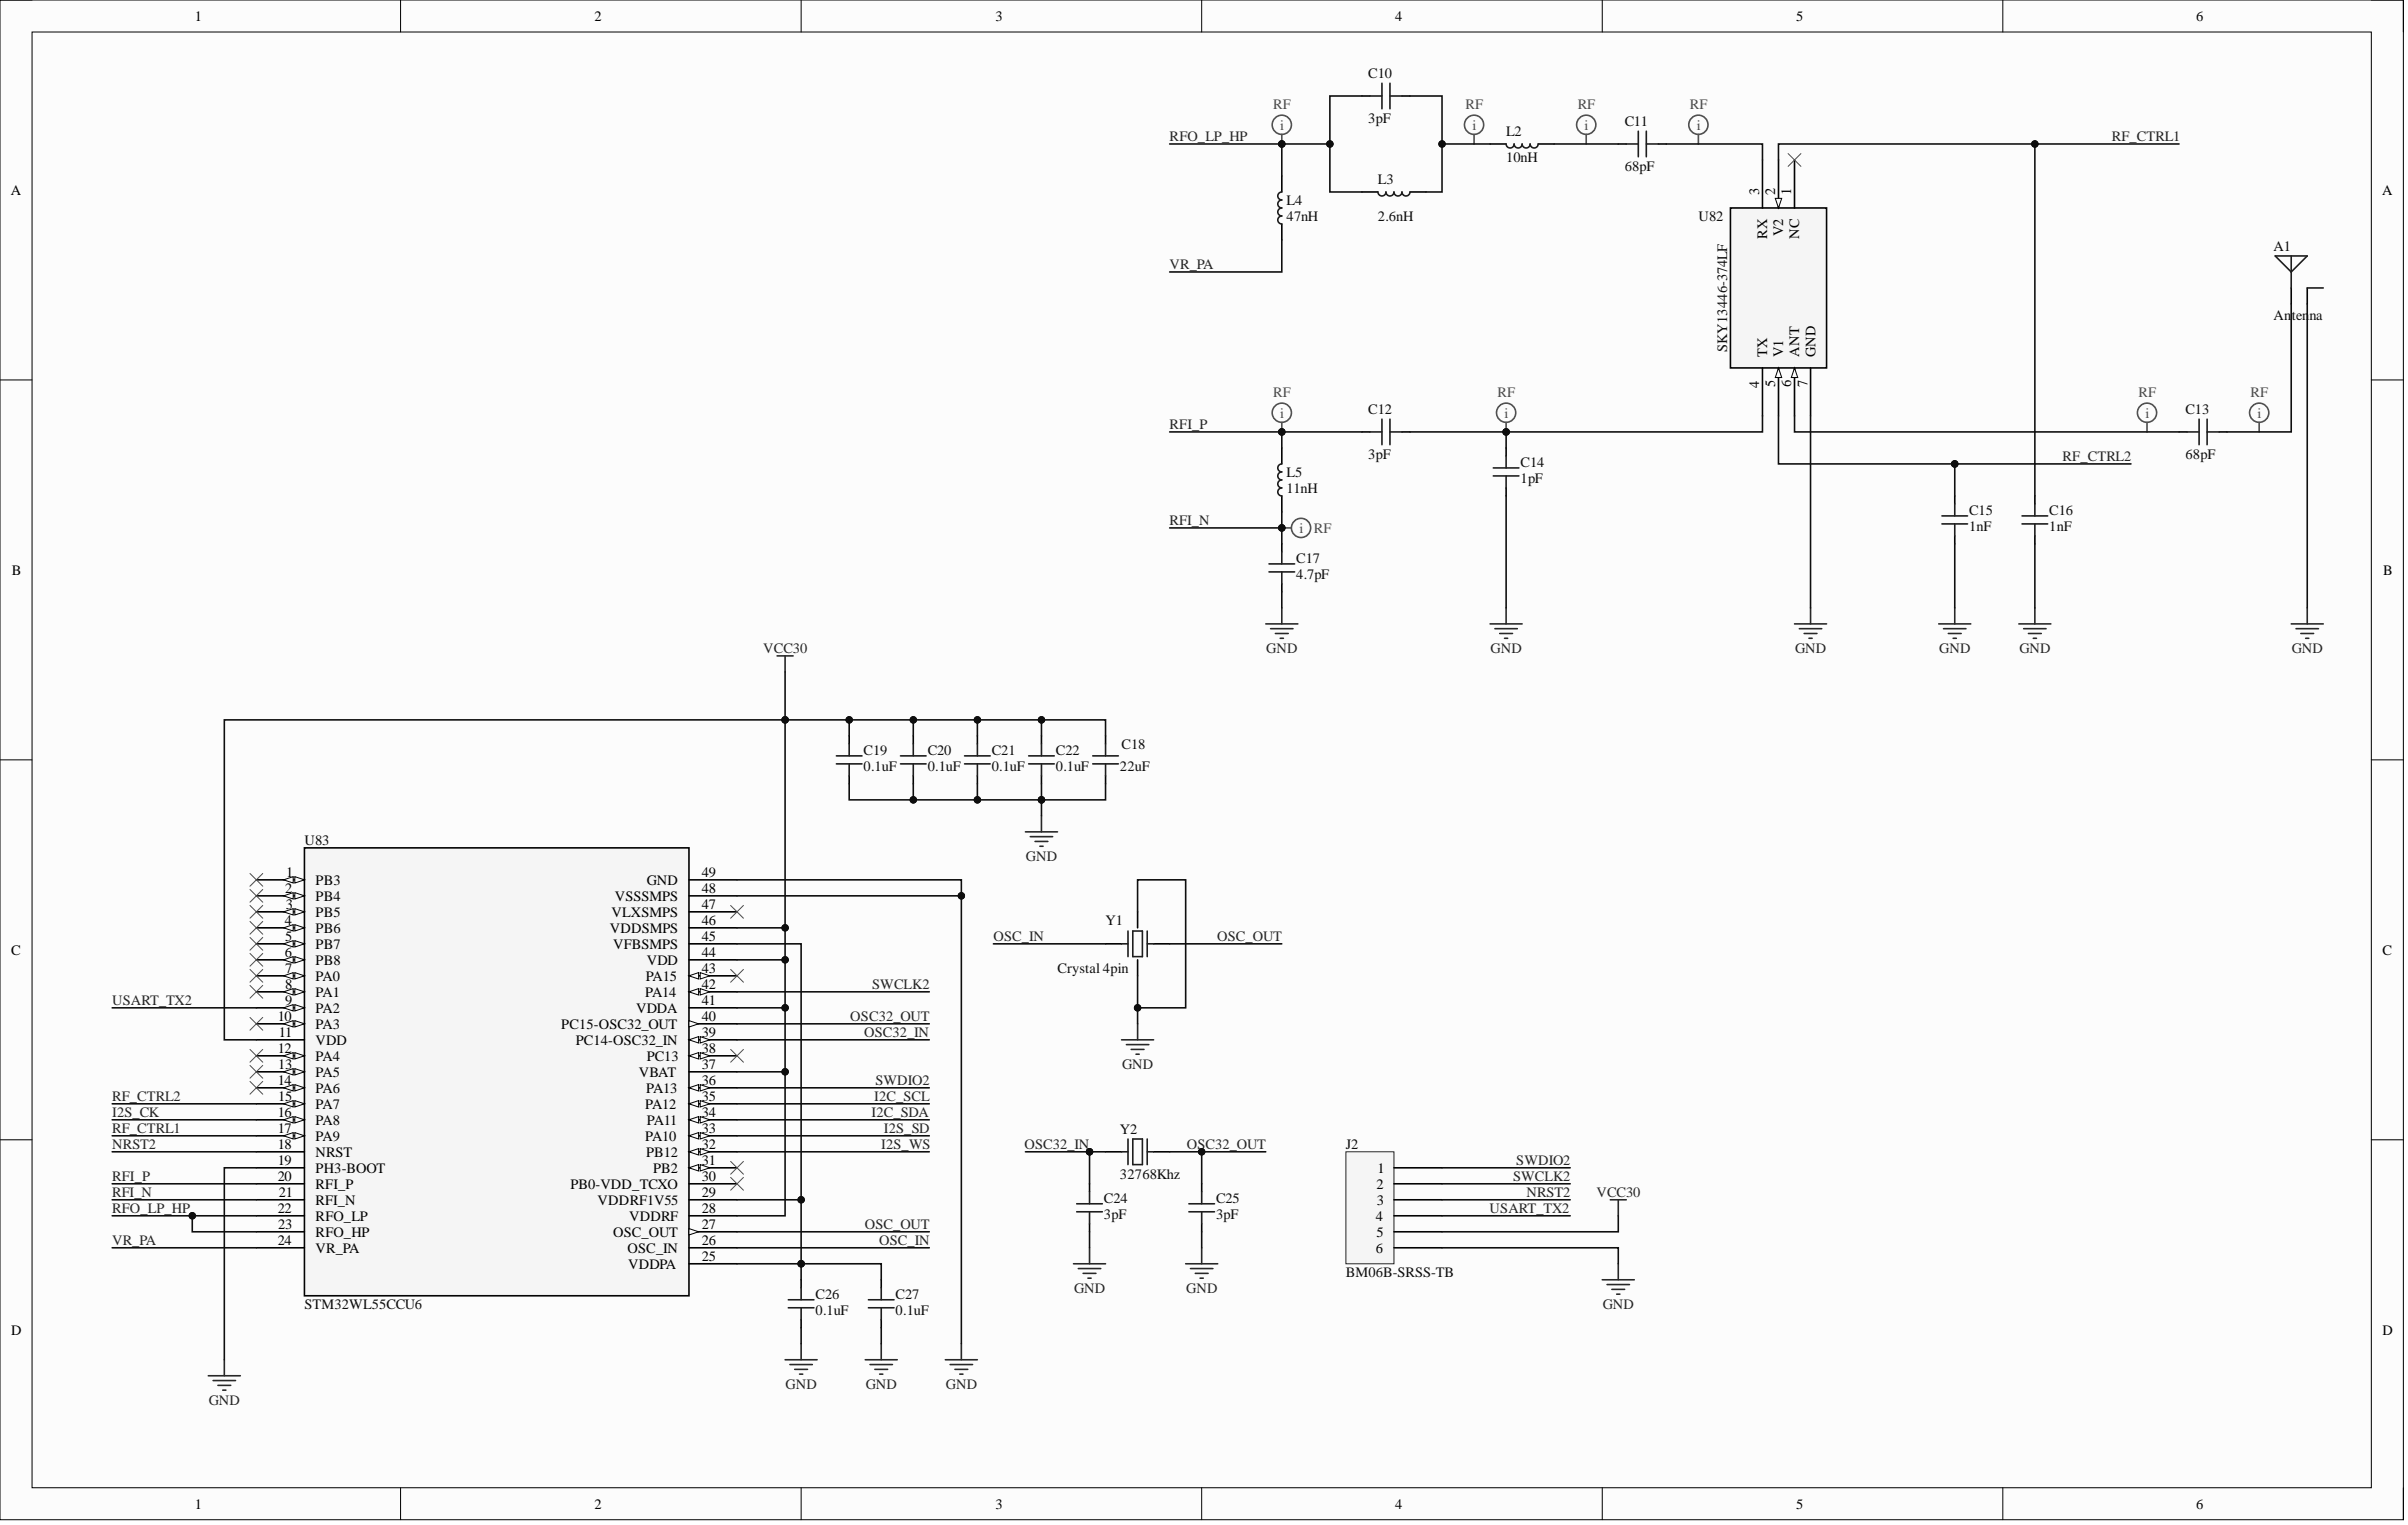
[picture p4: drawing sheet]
<svg xmlns="http://www.w3.org/2000/svg" width="381mm" height="241mm" viewBox="0 0 381 241" stroke-linecap="round" stroke-linejoin="round" font-family="sans-serif">
<defs><g id="words">
<text font-size="8.5" x="283.6" y="63.7">PIU8206</text>
<g font-size="2.3">
<text x="30.8" y="3.3">1</text>
<text x="94.1" y="3.3">2</text>
<text x="157.5" y="3.3">3</text>
<text x="220.7" y="3.3">4</text>
<text x="284.2" y="3.3">5</text>
<text x="347.5" y="3.3">6</text>
<text x="1.7" y="30.8">A</text>
<text x="278.4" y="30.9" transform="rotate(-90 278.4 30.9)">3</text>
<text x="280.9" y="30.9" transform="rotate(-90 280.9 30.9)">2</text>
<text x="283.4" y="30.9" transform="rotate(-90 283.4 30.9)">1</text>
<text x="376.9" y="30.8">A</text>
<text x="279.6" y="37.8" transform="rotate(-90 279.6 37.8)">RX</text>
<text x="282.2" y="37.4" transform="rotate(-90 282.2 37.4)">V2</text>
<text x="284.7" y="37.8" transform="rotate(-90 284.7 37.8)">NC</text>
<text x="279.6" y="56.4" transform="rotate(-90 279.6 56.4)">TX</text>
<text x="282.2" y="56.4" transform="rotate(-90 282.2 56.4)">V1</text>
<text x="284.7" y="56.4" transform="rotate(-90 284.7 56.4)">ANT</text>
<text x="287.2" y="56.4" transform="rotate(-90 287.2 56.4)">GND</text>
<text x="278.4" y="61.3" transform="rotate(-90 278.4 61.3)">4</text>
<text x="280.9" y="61.3" transform="rotate(-90 280.9 61.3)">5</text>
<text x="283.4" y="61.3" transform="rotate(-90 283.4 61.3)">6</text>
<text x="286" y="61.3" transform="rotate(-90 286 61.3)">7</text>
<text x="1.9" y="91">B</text>
<text x="377.1" y="91">B</text>
<text x="45.1" y="141.2">2</text>
<text x="45.2" y="143.8">3</text>
<text x="45.3" y="138.7">1</text>
<text x="49.9" y="140">PB3</text>
<text x="49.9" y="142.5">PB4</text>
<text x="97.3" y="142.5">VSSSMPS</text>
<text x="102.3" y="140">GND</text>
<text x="111" y="143.8">47</text>
<text x="111" y="141.2">48</text>
<text x="111" y="138.7">49</text>
<text x="45" y="146.3">4</text>
<text x="45.1" y="148.8">5</text>
<text x="49.9" y="145">PB5</text>
<text x="49.9" y="147.6">PB6</text>
<text x="96.5" y="147.6">VDDSMPS</text>
<text x="96.8" y="145">VLXSMPS</text>
<text x="111" y="148.8">45</text>
<text x="111" y="146.3">46</text>
<text x="1.8" y="151">C</text>
<text x="45" y="151.4">6</text>
<text x="45.1" y="153.9">7</text>
<text x="49.9" y="150.1">PB7</text>
<text x="49.9" y="152.6">PB8</text>
<text x="49.9" y="155.2">PA0</text>
<text x="97" y="150.1">VFBSMPS</text>
<text x="102.2" y="155.2">PA15</text>
<text x="102.3" y="152.6">VDD</text>
<text x="111" y="153.9">43</text>
<text x="111" y="151.4">44</text>
<text x="377" y="151">C</text>
<text x="43.9" y="161.5">10</text>
<text x="45.1" y="156.4">8</text>
<text x="45.1" y="159">9</text>
<text x="49.9" y="157.7">PA1</text>
<text x="49.9" y="160.2">PA2</text>
<text x="100.6" y="160.2">VDDA</text>
<text x="102.1" y="157.7">PA14</text>
<text x="111" y="161.5">40</text>
<text x="111" y="159">41</text>
<text x="111" y="156.4">42</text>
<text x="43.9" y="166.6">12</text>
<text x="44.1" y="164">11</text>
<text x="49.9" y="162.8">PA3</text>
<text x="49.9" y="165.3">VDD</text>
<text x="49.9" y="167.8">PA4</text>
<text x="88.8" y="162.8">PC15-OSC32_OUT</text>
<text x="91.1" y="165.3">PC14-OSC32_IN</text>
<text x="102.3" y="167.8">PC13</text>
<text x="111" y="166.6">38</text>
<text x="111" y="164">39</text>
<text x="43.9" y="171.6">14</text>
<text x="44" y="169.1">13</text>
<text x="49.9" y="170.4">PA5</text>
<text x="49.9" y="172.9">PA6</text>
<text x="101.1" y="170.4">VBAT</text>
<text x="102.3" y="172.9">PA13</text>
<text x="111" y="171.6">36</text>
<text x="111" y="169.1">37</text>
<text x="43.9" y="176.7">16</text>
<text x="43.9" y="179.2">17</text>
<text x="44" y="174.1">15</text>
<text x="49.9" y="175.4">PA7</text>
<text x="49.9" y="177.9">PA8</text>
<text x="102.1" y="175.4">PA12</text>
<text x="102.3" y="177.9">PA11</text>
<text x="111" y="179.2">33</text>
<text x="111" y="176.7">34</text>
<text x="111" y="174.1">35</text>
<text x="43.9" y="181.7">18</text>
<text x="43.9" y="184.3">19</text>
<text x="49.9" y="180.5">PA9</text>
<text x="49.9" y="183">NRST</text>
<text x="49.9" y="185.5">PH3-BOOT</text>
<text x="102.1" y="180.5">PA10</text>
<text x="102.3" y="183">PB12</text>
<text x="103.3" y="185.5">PB2</text>
<text x="111" y="184.3">31</text>
<text x="111" y="181.7">32</text>
<text x="217.9" y="185.5">1</text>
<text x="43.9" y="186.8">20</text>
<text x="43.9" y="191.9">22</text>
<text x="44.1" y="189.3">21</text>
<text x="49.9" y="188.1">RFI_P</text>
<text x="49.9" y="190.6">RFI_N</text>
<text x="90.3" y="188.1">PB0-VDD_TCXO</text>
<text x="94.6" y="190.6">VDDRF1V55</text>
<text x="111" y="191.9">28</text>
<text x="111" y="189.3">29</text>
<text x="111" y="186.8">30</text>
<text x="217.8" y="188.1">2</text>
<text x="217.9" y="190.6">3</text>
<text x="43.9" y="196.9">24</text>
<text x="44" y="194.4">23</text>
<text x="49.9" y="193.1">RFO_LP</text>
<text x="49.9" y="195.7">RFO_HP</text>
<text x="97" y="195.7">OSC_OUT</text>
<text x="99.5" y="193.1">VDDRF</text>
<text x="111" y="196.9">26</text>
<text x="111" y="194.4">27</text>
<text x="217.7" y="193.1">4</text>
<text x="217.8" y="195.7">5</text>
<text x="49.9" y="198.2">VR_PA</text>
<text x="99.3" y="198.2">OSC_IN</text>
<text x="99.4" y="200.7">VDDPA</text>
<text x="111" y="199.5">25</text>
<text x="217.7" y="198.2">6</text>
<text x="1.8" y="211.2">D</text>
<text x="377" y="211.2">D</text>
<text x="30.8" y="238.7">1</text>
<text x="94.1" y="238.7">2</text>
<text x="157.5" y="238.7">3</text>
<text x="220.7" y="238.7">4</text>
<text x="284.2" y="238.7">5</text>
<text x="347.5" y="238.7">6</text>
</g>
<g font-size="2.3" fill="#4c4c4c">
<text x="201.5" y="17.2">RF</text>
<text x="231.9" y="17.2">RF</text>
<text x="249.6" y="17.2">RF</text>
<text x="267.4" y="17.2">RF</text>
<text x="202.6" y="20.5">i</text>
<text x="233" y="20.5">i</text>
<text x="250.7" y="20.5">i</text>
<text x="268.5" y="20.5">i</text>
<text x="201.5" y="62.8">RF</text>
<text x="236.9" y="62.8">RF</text>
<text x="338.4" y="62.8">RF</text>
<text x="356.1" y="62.8">RF</text>
<text x="202.6" y="66.1">i</text>
<text x="238" y="66.1">i</text>
<text x="339.5" y="66.1">i</text>
<text x="357.2" y="66.1">i</text>
<text x="205.6" y="84.3">i</text>
<text x="207.9" y="84.3">RF</text>
</g>
<g font-size="2.3" fill="#0e0e0e">
<text x="216.5" y="12.4">C10</text>
<text x="216.5" y="19.5">3pF</text>
<text x="238.3" y="21.5">L2</text>
<text x="257.1" y="20">C11</text>
<text x="218" y="29.1">L3</text>
<text x="238.3" y="25.6">10nH</text>
<text x="257.1" y="27.1">68pF</text>
<text x="203.6" y="32.4">L4</text>
<text x="203.6" y="34.9">47nH</text>
<text x="218" y="34.9">2.6nH</text>
<text x="268.7" y="34.9">U82</text>
<text x="359.7" y="39.7">A1</text>
<text x="359.7" y="50.6">An</text>
<text x="362.6" y="50.6">ten</text>
<text x="365.4" y="50.6">na</text>
<text x="273.3" y="55.7" transform="rotate(-90 273.3 55.7)">SKY13446-374LF</text>
<text x="216.5" y="65.6">C12</text>
<text x="345.8" y="65.6">C13</text>
<text x="203.6" y="75.4">L5</text>
<text x="203.6" y="78">11nH</text>
<text x="216.5" y="72.6">3pF</text>
<text x="240.6" y="73.9">C14</text>
<text x="240.6" y="76.4">1pF</text>
<text x="345.8" y="72.6">68pF</text>
<text x="311.6" y="81.5">C15</text>
<text x="324.2" y="81.5">C16</text>
<text x="205.1" y="89.1">C17</text>
<text x="311.6" y="84">1nF</text>
<text x="324.2" y="84">1nF</text>
<text x="205.1" y="91.6">4.7pF</text>
<text x="136.6" y="119.5">C19</text>
<text x="146.8" y="119.5">C20</text>
<text x="156.9" y="119.5">C21</text>
<text x="167.1" y="119.5">C22</text>
<text x="177.5" y="118.5">C18</text>
<text x="136.6" y="122">0.1uF</text>
<text x="146.8" y="122">0.1uF</text>
<text x="156.9" y="122">0.1uF</text>
<text x="167.1" y="122">0.1uF</text>
<text x="177.2" y="122">22uF</text>
<text x="48.2" y="133.6">U83</text>
<text x="174.9" y="146.3">Y1</text>
<text x="167.3" y="153.9">Crystal 4pin</text>
<text x="177.2" y="179.5">Y2</text>
<text x="213" y="181.7">J2</text>
<text x="174.7" y="190.3">C24</text>
<text x="177.2" y="186.6">32768Khz</text>
<text x="192.4" y="190.3">C25</text>
<text x="174.7" y="192.9">3pF</text>
<text x="192.4" y="192.9">3pF</text>
<text x="213" y="202">BM06B-SRSS-TB</text>
<text x="48.2" y="207.1">STM32WL55CCU6</text>
<text x="129" y="205.5">C26</text>
<text x="129" y="208.1">0.1uF</text>
<text x="141.7" y="205.5">C27</text>
<text x="141.7" y="208.1">0.1uF</text>
</g>
<g font-size="2.3" fill="#262626">
<text x="185.1" y="22.3">RFO_LP_HP</text>
<text x="334.1" y="22.3">RF_CTRL1</text>
<text x="185.1" y="42.5">VR_PA</text>
<text x="185.1" y="67.8">RFI_P</text>
<text x="326.4" y="72.9">RF_CTRL2</text>
<text x="185.1" y="83">RFI_N</text>
<text x="120.8" y="103.3">VCC30</text>
<text x="200.4" y="103.3">GND</text>
<text x="235.9" y="103.3">GND</text>
<text x="284" y="103.3">GND</text>
<text x="306.8" y="103.3">GND</text>
<text x="319.5" y="103.3">GND</text>
<text x="362.6" y="103.3">GND</text>
<text x="162.3" y="136.2">GND</text>
<text x="157.2" y="148.8">OSC_IN</text>
<text x="192.6" y="148.8">OSC_OUT</text>
<text x="17.7" y="159">USART_TX2</text>
<text x="134.5" y="161.5">OSC32_OUT</text>
<text x="138" y="156.4">SWCLK2</text>
<text x="136.7" y="164">OSC32_IN</text>
<text x="138.5" y="171.6">SWDIO2</text>
<text x="177.5" y="169.1">GND</text>
<text x="17.7" y="179.2">RF_CTRL1</text>
<text x="17.7" y="174.1">RF_CTRL2</text>
<text x="17.7" y="176.7">I2S_CK</text>
<text x="137.9" y="176.7">I2C_SDA</text>
<text x="138.3" y="174.1">I2C_SCL</text>
<text x="139.9" y="179.2">I2S_SD</text>
<text x="17.7" y="181.7">NRST2</text>
<text x="139.4" y="181.7">I2S_WS</text>
<text x="162.1" y="181.7">OSC32_IN</text>
<text x="187.8" y="181.7">OSC32_OUT</text>
<text x="239.9" y="184.3">SWDIO2</text>
<text x="17.7" y="191.9">RFO_LP_HP</text>
<text x="17.7" y="186.8">RFI_P</text>
<text x="17.7" y="189.3">RFI_N</text>
<text x="235.7" y="191.9">USART_TX2</text>
<text x="239.4" y="186.8">SWCLK2</text>
<text x="241.5" y="189.3">NRST2</text>
<text x="252.6" y="189.3">VCC30</text>
<text x="17.7" y="196.9">VR_PA</text>
<text x="136.8" y="194.4">OSC_OUT</text>
<text x="139.1" y="196.9">OSC_IN</text>
<text x="169.9" y="204.5">GND</text>
<text x="187.7" y="204.5">GND</text>
<text x="253.6" y="207.1">GND</text>
<text x="124.3" y="219.7">GND</text>
<text x="137" y="219.7">GND</text>
<text x="149.7" y="219.7">GND</text>
<text x="33" y="222.2">GND</text>
</g>
</g></defs>
<path d="M0 0h380.3v240.5h-380.3z" fill-rule="evenodd" fill="#fcfcfc"/>
<path d="M0 0h380.3v240.5h-380.3z" fill="none" stroke="#000" stroke-width=".16"/>
<path d="M5.1 5.1h370.1v230.3h-370.1z" fill-rule="evenodd" fill="#fcfcfc"/>
<g fill="none" stroke="#000" stroke-width=".16">
<path d="M0 0h5.1M5.1 5.1h370.1v230.3h-370.1zM63.4 0v5.1M126.8 0v5.1M190.1 0v5.1M253.5 0v5.1M316.9 0v5.1M375.2 0h5.1v5.1M0 60.1h5.1M375.2 60.1h5.1M0 120.2h5.1M375.2 120.2h5.1"/>
<path d="M0 180.3h5.1M375.2 180.3h5.1M63.4 235.4v5.1M126.8 235.4v5.1M190.1 235.4v5.1M253.5 235.4v5.1M316.9 235.4v5.1M380.3 235.4v5.1"/>
</g>
<path d="M48.2 134.2h60.8v70.8h-60.8z" fill-rule="evenodd" fill="#f5f5f5"/>
<path d="M40.6 139.2h7.6M48.2 134.2h60.8v70.8h-60.8z" fill="none" stroke="#000" stroke-width=".25"/>
<path d="M46.6 138.7l1.6 .5-1.6 .5z" fill="#fbfbfb"/>
<path d="M46.6 138.7l1.6 .5-1.6 .5z" fill="none" stroke="#000" stroke-width=".16"/>
<path d="M44.9 139.2l1.5-.5v1z" fill="#fbfbfb"/>
<path d="M44.9 139.2l1.5-.5v1z" fill="none" stroke="#000" stroke-width=".16"/>
<path d="M40.6 141.7h7.6" fill="none" stroke="#000" stroke-width=".25"/>
<path d="M46.6 141.2l1.6 .5-1.6 .6z" fill="#fbfbfb"/>
<path d="M46.6 141.2l1.6 .5-1.6 .6z" fill="none" stroke="#000" stroke-width=".16"/>
<path d="M44.9 141.7l1.5-.5v1.1z" fill="#fbfbfb"/>
<path d="M44.9 141.7l1.5-.5v1.1z" fill="none" stroke="#000" stroke-width=".16"/>
<path d="M40.6 144.3h7.6" fill="none" stroke="#000" stroke-width=".25"/>
<path d="M46.6 143.8l1.6 .5-1.6 .5z" fill="#fbfbfb"/>
<path d="M46.6 143.8l1.6 .5-1.6 .5z" fill="none" stroke="#000" stroke-width=".16"/>
<path d="M44.9 144.3l1.5-.5v1z" fill="#fbfbfb"/>
<path d="M44.9 144.3l1.5-.5v1z" fill="none" stroke="#000" stroke-width=".16"/>
<path d="M40.6 146.8h7.6" fill="none" stroke="#000" stroke-width=".25"/>
<path d="M46.6 146.3l1.6 .5-1.6 .5z" fill="#fbfbfb"/>
<path d="M46.6 146.3l1.6 .5-1.6 .5z" fill="none" stroke="#000" stroke-width=".16"/>
<path d="M44.9 146.8l1.5-.5v1z" fill="#fbfbfb"/>
<path d="M44.9 146.8l1.5-.5v1z" fill="none" stroke="#000" stroke-width=".16"/>
<path d="M40.6 149.3h7.6" fill="none" stroke="#000" stroke-width=".25"/>
<path d="M46.6 148.8l1.6 .5-1.6 .5z" fill="#fbfbfb"/>
<path d="M46.6 148.8l1.6 .5-1.6 .5z" fill="none" stroke="#000" stroke-width=".16"/>
<path d="M44.9 149.3l1.5-.5v1z" fill="#fbfbfb"/>
<path d="M44.9 149.3l1.5-.5v1z" fill="none" stroke="#000" stroke-width=".16"/>
<path d="M40.6 151.9h7.6" fill="none" stroke="#000" stroke-width=".25"/>
<path d="M46.6 151.4l1.6 .5-1.6 .5z" fill="#fbfbfb"/>
<path d="M46.6 151.4l1.6 .5-1.6 .5z" fill="none" stroke="#000" stroke-width=".16"/>
<path d="M44.9 151.9l1.5-.5v1z" fill="#fbfbfb"/>
<path d="M44.9 151.9l1.5-.5v1z" fill="none" stroke="#000" stroke-width=".16"/>
<path d="M40.6 154.4h7.6" fill="none" stroke="#000" stroke-width=".25"/>
<path d="M46.6 153.9l1.6 .5-1.6 .5z" fill="#fbfbfb"/>
<path d="M46.6 153.9l1.6 .5-1.6 .5z" fill="none" stroke="#000" stroke-width=".16"/>
<path d="M44.9 154.4l1.5-.5v1z" fill="#fbfbfb"/>
<path d="M44.9 154.4l1.5-.5v1z" fill="none" stroke="#000" stroke-width=".16"/>
<path d="M40.6 156.9h7.6" fill="none" stroke="#000" stroke-width=".25"/>
<path d="M46.6 156.4l1.6 .5-1.6 .5z" fill="#fbfbfb"/>
<path d="M46.6 156.4l1.6 .5-1.6 .5z" fill="none" stroke="#000" stroke-width=".16"/>
<path d="M44.9 156.9l1.5-.5v1z" fill="#fbfbfb"/>
<path d="M44.9 156.9l1.5-.5v1z" fill="none" stroke="#000" stroke-width=".16"/>
<path d="M40.6 159.5h7.6" fill="none" stroke="#000" stroke-width=".25"/>
<path d="M46.6 159l1.6 .5-1.6 .5z" fill="#fbfbfb"/>
<path d="M46.6 159l1.6 .5-1.6 .5z" fill="none" stroke="#000" stroke-width=".16"/>
<path d="M44.9 159.5l1.5-.5v1z" fill="#fbfbfb"/>
<path d="M44.9 159.5l1.5-.5v1z" fill="none" stroke="#000" stroke-width=".16"/>
<path d="M40.6 162h7.6" fill="none" stroke="#000" stroke-width=".25"/>
<path d="M46.6 161.5l1.6 .5-1.6 .5z" fill="#fbfbfb"/>
<path d="M46.6 161.5l1.6 .5-1.6 .5z" fill="none" stroke="#000" stroke-width=".16"/>
<path d="M44.9 162l1.5-.5v1z" fill="#fbfbfb"/>
<path d="M44.9 162l1.5-.5v1z" fill="none" stroke="#000" stroke-width=".16"/>
<path d="M40.6 164.5h7.6M40.6 167.1h7.6" fill="none" stroke="#000" stroke-width=".25"/>
<path d="M46.6 166.6l1.6 .5-1.6 .5z" fill="#fbfbfb"/>
<path d="M46.6 166.6l1.6 .5-1.6 .5z" fill="none" stroke="#000" stroke-width=".16"/>
<path d="M44.9 167.1l1.5-.5v1z" fill="#fbfbfb"/>
<path d="M44.9 167.1l1.5-.5v1z" fill="none" stroke="#000" stroke-width=".16"/>
<path d="M40.6 169.6h7.6" fill="none" stroke="#000" stroke-width=".25"/>
<path d="M46.6 169.1l1.6 .5-1.6 .5z" fill="#fbfbfb"/>
<path d="M46.6 169.1l1.6 .5-1.6 .5z" fill="none" stroke="#000" stroke-width=".16"/>
<path d="M44.9 169.6l1.5-.5v1z" fill="#fbfbfb"/>
<path d="M44.9 169.6l1.5-.5v1z" fill="none" stroke="#000" stroke-width=".16"/>
<path d="M40.6 172.1h7.6" fill="none" stroke="#000" stroke-width=".25"/>
<path d="M46.6 171.6l1.6 .5-1.6 .5z" fill="#fbfbfb"/>
<path d="M46.6 171.6l1.6 .5-1.6 .5z" fill="none" stroke="#000" stroke-width=".16"/>
<path d="M44.9 172.1l1.5-.5v1z" fill="#fbfbfb"/>
<path d="M44.9 172.1l1.5-.5v1z" fill="none" stroke="#000" stroke-width=".16"/>
<path d="M40.6 174.7h7.6" fill="none" stroke="#000" stroke-width=".25"/>
<path d="M46.6 174.1l1.6 .6-1.6 .5z" fill="#fbfbfb"/>
<path d="M46.6 174.1l1.6 .6-1.6 .5z" fill="none" stroke="#000" stroke-width=".16"/>
<path d="M44.9 174.7l1.5-.6v1.1z" fill="#fbfbfb"/>
<path d="M44.9 174.7l1.5-.6v1.1z" fill="none" stroke="#000" stroke-width=".16"/>
<path d="M40.6 177.2h7.6" fill="none" stroke="#000" stroke-width=".25"/>
<path d="M46.6 176.7l1.6 .5-1.6 .5z" fill="#fbfbfb"/>
<path d="M46.6 176.7l1.6 .5-1.6 .5z" fill="none" stroke="#000" stroke-width=".16"/>
<path d="M44.9 177.2l1.5-.5v1z" fill="#fbfbfb"/>
<path d="M44.9 177.2l1.5-.5v1z" fill="none" stroke="#000" stroke-width=".16"/>
<path d="M40.6 179.7h7.6" fill="none" stroke="#000" stroke-width=".25"/>
<path d="M46.6 179.2l1.6 .5-1.6 .5z" fill="#fbfbfb"/>
<path d="M46.6 179.2l1.6 .5-1.6 .5z" fill="none" stroke="#000" stroke-width=".16"/>
<path d="M44.9 179.7l1.5-.5v1z" fill="#fbfbfb"/>
<path d="M44.9 179.7l1.5-.5v1z" fill="none" stroke="#000" stroke-width=".16"/>
<path d="M40.6 182.2h7.6M40.6 187.3h7.6M40.6 189.8h7.6M40.6 192.4h7.6M40.6 194.9h7.6M109 194.9h7.6M109 200h7.6M109 197.4h7.6" fill="none" stroke="#000" stroke-width=".25"/>
<path d="M109 194.4l1.5 .5-1.5 .5z" fill="#fbfbfb"/>
<path d="M109 194.4l1.5 .5-1.5 .5z" fill="none" stroke="#000" stroke-width=".16"/>
<path d="M109 192.4h7.6M109 189.8h7.6M109 187.3h7.6M109 184.8h7.6" fill="none" stroke="#000" stroke-width=".25"/>
<path d="M109 184.8l1.5-.5v1z" fill="#fbfbfb"/>
<path d="M109 184.8l1.5-.5v1z" fill="none" stroke="#000" stroke-width=".16"/>
<path d="M110.8 184.3l1.5 .5-1.5 .5z" fill="#fbfbfb"/>
<path d="M110.8 184.3l1.5 .5-1.5 .5z" fill="none" stroke="#000" stroke-width=".16"/>
<path d="M109 182.2h7.6" fill="none" stroke="#000" stroke-width=".25"/>
<path d="M109 182.2l1.5-.5v1.1z" fill="#fbfbfb"/>
<path d="M109 182.2l1.5-.5v1.1z" fill="none" stroke="#000" stroke-width=".16"/>
<path d="M110.8 181.7l1.5 .5-1.5 .6z" fill="#fbfbfb"/>
<path d="M110.8 181.7l1.5 .5-1.5 .6z" fill="none" stroke="#000" stroke-width=".16"/>
<path d="M109 179.7h7.6" fill="none" stroke="#000" stroke-width=".25"/>
<path d="M109 179.7l1.5-.5v1z" fill="#fbfbfb"/>
<path d="M109 179.7l1.5-.5v1z" fill="none" stroke="#000" stroke-width=".16"/>
<path d="M110.8 179.2l1.5 .5-1.5 .5z" fill="#fbfbfb"/>
<path d="M110.8 179.2l1.5 .5-1.5 .5z" fill="none" stroke="#000" stroke-width=".16"/>
<path d="M109 177.2h7.6" fill="none" stroke="#000" stroke-width=".25"/>
<path d="M109 177.2l1.5-.5v1z" fill="#fbfbfb"/>
<path d="M109 177.2l1.5-.5v1z" fill="none" stroke="#000" stroke-width=".16"/>
<path d="M110.8 176.7l1.5 .5-1.5 .5z" fill="#fbfbfb"/>
<path d="M110.8 176.7l1.5 .5-1.5 .5z" fill="none" stroke="#000" stroke-width=".16"/>
<path d="M109 174.7h7.6" fill="none" stroke="#000" stroke-width=".25"/>
<path d="M109 174.7l1.5-.6v1.1z" fill="#fbfbfb"/>
<path d="M109 174.7l1.5-.6v1.1z" fill="none" stroke="#000" stroke-width=".16"/>
<path d="M110.8 174.1l1.5 .6-1.5 .5z" fill="#fbfbfb"/>
<path d="M110.8 174.1l1.5 .6-1.5 .5z" fill="none" stroke="#000" stroke-width=".16"/>
<path d="M109 172.1h7.6" fill="none" stroke="#000" stroke-width=".25"/>
<path d="M109 172.1l1.5-.5v1z" fill="#fbfbfb"/>
<path d="M109 172.1l1.5-.5v1z" fill="none" stroke="#000" stroke-width=".16"/>
<path d="M110.8 171.6l1.5 .5-1.5 .5z" fill="#fbfbfb"/>
<path d="M110.8 171.6l1.5 .5-1.5 .5z" fill="none" stroke="#000" stroke-width=".16"/>
<path d="M109 169.6h7.6M109 167.1h7.6" fill="none" stroke="#000" stroke-width=".25"/>
<path d="M109 167.1l1.5-.5v1z" fill="#fbfbfb"/>
<path d="M109 167.1l1.5-.5v1z" fill="none" stroke="#000" stroke-width=".16"/>
<path d="M110.8 166.6l1.5 .5-1.5 .5z" fill="#fbfbfb"/>
<path d="M110.8 166.6l1.5 .5-1.5 .5z" fill="none" stroke="#000" stroke-width=".16"/>
<path d="M109 164.5h7.6" fill="none" stroke="#000" stroke-width=".25"/>
<path d="M109 164.5l1.5-.5v1z" fill="#fbfbfb"/>
<path d="M109 164.5l1.5-.5v1z" fill="none" stroke="#000" stroke-width=".16"/>
<path d="M110.8 164l1.5 .5-1.5 .5z" fill="#fbfbfb"/>
<path d="M110.8 164l1.5 .5-1.5 .5z" fill="none" stroke="#000" stroke-width=".16"/>
<path d="M109 162h7.6" fill="none" stroke="#000" stroke-width=".25"/>
<path d="M109 161.5l1.5 .5-1.5 .5z" fill="#fbfbfb"/>
<path d="M109 161.5l1.5 .5-1.5 .5z" fill="none" stroke="#000" stroke-width=".16"/>
<path d="M109 159.5h7.6M109 156.9h7.6" fill="none" stroke="#000" stroke-width=".25"/>
<path d="M109 156.9l1.5-.5v1z" fill="#fbfbfb"/>
<path d="M109 156.9l1.5-.5v1z" fill="none" stroke="#000" stroke-width=".16"/>
<path d="M110.8 156.4l1.5 .5-1.5 .5z" fill="#fbfbfb"/>
<path d="M110.8 156.4l1.5 .5-1.5 .5z" fill="none" stroke="#000" stroke-width=".16"/>
<path d="M109 154.4h7.6" fill="none" stroke="#000" stroke-width=".25"/>
<path d="M109 154.4l1.5-.5v1z" fill="#fbfbfb"/>
<path d="M109 154.4l1.5-.5v1z" fill="none" stroke="#000" stroke-width=".16"/>
<path d="M110.8 153.9l1.5 .5-1.5 .5z" fill="#fbfbfb"/>
<path d="M110.8 153.9l1.5 .5-1.5 .5z" fill="none" stroke="#000" stroke-width=".16"/>
<g fill="none" stroke="#000" stroke-width=".25">
<path d="M134.4 116.4v1.3M144.5 116.4v1.3M154.6 116.4v1.3M164.8 116.4v1.3M174.9 116.4v1.3M109 139.2h7.6M134.4 122.8v1.2M144.5 122.8v1.2M154.6 122.8v1.2M164.8 122.8v1.2M174.9 122.8v1.2M109 151.9h7.6"/>
<path d="M109 149.3h7.6M109 146.8h7.6M109 144.3h7.6M109 141.7h7.6M174.9 149.3h2.6M180 144.3v2.5M180 151.9v2.5M182.5 149.3h2.6M40.6 184.8h7.6M40.6 197.4h7.6M174.9 182.2h2.6M182.5 182.2h2.6"/>
<path d="M126.8 202.5v1.3M126.8 208.8v1.3M139.4 202.5v1.3M139.4 208.8v1.3"/>
</g>
<g fill="none" stroke="#262626" stroke-width=".25">
<path d="M123 103.8h2.5M124.2 103.8v2.5M162.2 131.6h5.1M163 132.4h3.6M163.8 133.1h2M164.5 133.9h.5M164.8 129.1v2.5M177.5 164.5h5M178.2 165.3h3.6M179 166h2M179.7 166.8h.5M180 162v2.5"/>
<path d="M33 217.7h5M33.7 218.4h3.6M34.5 219.2h2M35.2 220h.5M35.5 215.2v2.5M124.2 215.2h5.1M125 215.9h3.5M125.7 216.7h2.1M126.5 217.4h.5M126.8 212.6v2.6M136.9 215.2h5.1M137.7 215.9h3.5"/>
<path d="M138.4 216.7h2M139.2 217.4h.5M139.4 212.6v2.6M149.6 215.2h5M150.3 215.9h3.6M151.1 216.7h2M151.9 217.4h.5M152.1 212.6v2.6"/>
</g>
<g fill="none" stroke="#4c4c4c" stroke-width=".16">
<path d="M39.5 138.2l2.1 2M41.6 138.2l-2.1 2M39.5 155.9l2.1 2M41.6 155.9l-2.1 2M115.6 143.3l2 2M117.6 143.3l-2 2M39.5 161l2.1 2M39.5 166l2.1 2.1M41.6 161l-2.1 2M41.6 166l-2.1 2.1M115.6 166l2 2.1M117.6 166l-2 2.1"/>
<path d="M115.6 183.8l2 2M115.6 186.3l2 2M117.6 183.8l-2 2M117.6 186.3l-2 2"/>
</g>
<g fill="none" stroke="#1c1c1c" stroke-width=".25">
<path d="M132.3 119.6h4.1M134.4 117.7v1.9M142.5 119.6h4M144.5 117.7v1.9M152.6 119.6h4.1M154.6 117.7v1.9M162.8 119.6h4M164.8 117.7v1.9M172.9 119.6h4.1M174.9 117.7v1.9M132.3 120.9h4.1M134.4 120.9v1.9"/>
<path d="M142.5 120.9h4M144.5 120.9v1.9M152.6 120.9h4.1M154.6 120.9v1.9M162.8 120.9h4M164.8 120.9v1.9M172.9 120.9h4.1M174.9 120.9v1.9M177.5 149.3h1M178.5 147.3v4.1M179.2 147.3h1.6v4.1h-1.6zM181.5 149.3h1"/>
<path d="M181.5 147.3v4.1M177.5 182.2h1M178.5 180.2v4.1M179.2 180.2h1.6v4.1h-1.6zM181.5 180.2v4.1M181.5 182.2h1M124.7 205.7h4.1M124.7 206.9h4.1M126.8 203.8v1.9M126.8 206.9v1.9M137.4 205.7h4.1M137.4 206.9h4.1"/>
<path d="M139.4 203.8v1.9M139.4 206.9v1.9"/>
</g>
<circle cx="172.4" cy="182.2" r=".51" fill="#0e0e0e"/>
<circle cx="172.4" cy="182.2" r=".51" fill="none" stroke="#0e0e0e" stroke-width=".16"/>
<g fill="none" stroke="#000" stroke-width=".25">
<path d="M215.5 15.2h1.3M221.8 15.2h1.3M202.8 27.8v2.6M202.8 35.4v2.6M215.5 30.4h2.5M223.1 30.4h2.5M235.8 22.8h2.5M243.4 22.8h2.5M256 22.8h1.3M262.4 22.8h1.3M202.8 70.9v2.5M202.8 78.5v2.5"/>
<path d="M215.5 68.3h1.3M221.8 68.3h1.3M238.3 70.9v1.2M238.3 77.2v1.3M309.3 78.5v1.2M322 78.5v1.2M344.8 68.3h1.2M351.1 68.3h1.3M202.8 86.1v1.2M202.8 92.4v1.3M309.3 84.8v1.3M322 84.8v1.3"/>
<path d="M172.4 187.3v1.3M172.4 193.6v1.3M190.1 187.3v1.3M190.1 193.6v1.3"/>
</g>
<g fill="none" stroke="#1c1c1c" stroke-width=".25">
<path d="M216.8 15.2h1.9M218.7 13.2v4M219.9 13.2v4M219.9 15.2h1.9M202.8 30.4a.63 .63 0 0 0-.6 .6 .63 .63 0 0 0 .6 .6 .63 .63 0 0 0-.6 .7 .63 .63 0 0 0 .6 .6 .63 .63 0 0 0-.6 .6 .63 .63 0 0 0 .6 .7 .63 .63 0 0 0-.6 .6 .63 .63 0 0 0 .6 .6M218 30.4a.63 .63 0 0 0 .7 .6 .63 .63 0 0 0 .6-.6 .63 .63 0 0 0 .6 .6 .63 .63 0 0 0 .7-.6 .63 .63 0 0 0 .6 .6 .63 .63 0 0 0 .6-.6 .63 .63 0 0 0 .7 .6 .63 .63 0 0 0 .6-.6M238.3 22.8a.63 .63 0 0 0 .6 .6 .63 .63 0 0 0 .7-.6 .63 .63 0 0 0 .6 .6 .63 .63 0 0 0 .6-.6 .63 .63 0 0 0 .7 .6 .63 .63 0 0 0 .6-.6 .63 .63 0 0 0 .6 .6 .63 .63 0 0 0 .7-.6M257.3 22.8h1.9M259.2 20.8v4M260.5 22.8h1.9M260.5 20.8v4M202.8 73.4a.63 .63 0 0 0-.6 .6 .63 .63 0 0 0 .6 .7 .63 .63 0 0 0-.6 .6 .63 .63 0 0 0 .6 .6 .63 .63 0 0 0-.6 .7 .63 .63 0 0 0 .6 .6 .63 .63 0 0 0-.6 .6 .63 .63 0 0 0 .6 .7"/>
<path d="M216.8 68.3h1.9M218.7 66.3v4.1M219.9 68.3h1.9M219.9 66.3v4.1M236.3 74h4M236.3 75.3h4M238.3 72.1v1.9M238.3 75.3v1.9M309.3 79.7v1.9M322 79.7v1.9M346 68.3h1.9M347.9 66.3v4.1"/>
<path d="M349.2 68.3h1.9M349.2 66.3v4.1M200.8 89.2h4M200.8 90.5h4M202.8 87.3v1.9M202.8 90.5v1.9M307.3 81.6h4M307.3 82.9h4M309.3 82.9v1.9M319.9 81.6h4.1M319.9 82.9h4.1M322 82.9v1.9"/>
<path d="M170.4 191.7h4M170.4 190.5h4M172.4 188.6v1.9M172.4 191.7v1.9M188.1 191.7h4.1M188.1 190.5h4.1M190.1 188.6v1.9M190.1 191.7v1.9"/>
</g>
<g fill="none" stroke="#262626" stroke-width=".25">
<path d="M200.3 98.7h5M201 99.5h3.6M202.8 96.2v2.5M235.8 98.7h5M236.5 99.5h3.6M238.3 96.2v2.5M306.8 98.7h5M307.5 99.5h3.6M309.3 96.2v2.5M319.4 98.7h5.1M320.2 99.5h3.5M322 96.2v2.5"/>
<path d="M201.8 100.2h2M202.6 101h.5M237.3 100.2h2M238 101h.6M308.3 100.2h2M309 101h.5M320.9 100.2h2.1M321.7 101h.5M169.9 200h5M172.4 197.4v2.6M187.6 200h5.1M190.1 197.4v2.6"/>
<path d="M170.6 200.7h3.6M171.4 201.5h2M172.1 202.2h.5M188.4 200.7h3.5M189.1 201.5h2M189.9 202.2h.5"/>
</g>
<path d="M39.5 140.7l2.1 2.1M39.5 143.3l2.1 2M39.5 145.8l2.1 2M39.5 148.3l2.1 2.1M39.5 150.9l2.1 2M39.5 153.4l2.1 2M41.6 140.7l-2.1 2.1M41.6 143.3l-2.1 2M41.6 145.8l-2.1 2M41.6 148.3l-2.1 2.1M41.6 150.9l-2.1 2M41.6 153.4l-2.1 2" fill="none" stroke="#4c4c4c" stroke-width=".16"/>
<path d="M273.8 32.9h15.2v25.3h-15.2z" fill-rule="evenodd" fill="#f5f5f5"/>
<path d="M273.8 32.9h15.2v25.3h-15.2zM281.4 25.3v7.6M283.9 25.3v7.6" fill="none" stroke="#000" stroke-width=".25"/>
<path d="M280.9 31.4h1l-.5 1.5z" fill="#fbfbfb"/>
<path d="M280.9 31.4h1l-.5 1.5z" fill="none" stroke="#000" stroke-width=".16"/>
<path d="M278.9 25.3v7.6M278.9 58.2v7.6" fill="none" stroke="#000" stroke-width=".25"/>
<path d="M283.9 98.7h5.1M284.7 99.5h3.5M286.5 96.2v2.5M285.5 100.2h2M286.2 101h.5" fill="none" stroke="#262626" stroke-width=".25"/>
<path d="M282.9 24.3l2 2M284.9 24.3l-2 2" fill="none" stroke="#4c4c4c" stroke-width=".16"/>
<g fill="none" stroke="#4c4c4c" stroke-width=".25">
<path d="M202.8 21.3v1.5"/>
<circle cx="202.8" cy="19.7" r="1.52"/>
</g>
<circle cx="202.8" cy="22.8" r=".51" fill="#0e0e0e"/>
<circle cx="202.8" cy="22.8" r=".51" fill="none" stroke="#0e0e0e" stroke-width=".16"/>
<g fill="none" stroke="#4c4c4c" stroke-width=".25">
<path d="M233.2 21.3v1.5M251 21.3v1.5M268.7 21.3v1.5M238.3 66.8v1.5M339.7 66.8v1.5M357.5 66.8v1.5"/>
<circle cx="233.2" cy="19.7" r="1.52"/>
<circle cx="251" cy="19.7" r="1.52"/>
<circle cx="268.7" cy="19.7" r="1.52"/>
<circle cx="238.3" cy="65.3" r="1.52"/>
<circle cx="339.7" cy="65.3" r="1.52"/>
<circle cx="357.5" cy="65.3" r="1.52"/>
</g>
<circle cx="238.3" cy="68.3" r=".51" fill="#0e0e0e"/>
<circle cx="238.3" cy="68.3" r=".51" fill="none" stroke="#0e0e0e" stroke-width=".16"/>
<g fill="none" stroke="#4c4c4c" stroke-width=".25">
<path d="M202.8 66.8v1.5"/>
<circle cx="202.8" cy="65.3" r="1.52"/>
</g>
<circle cx="202.8" cy="68.3" r=".51" fill="#0e0e0e"/>
<circle cx="202.8" cy="68.3" r=".51" fill="none" stroke="#0e0e0e" stroke-width=".16"/>
<g fill="none" stroke="#4c4c4c" stroke-width=".25">
<path d="M202.8 83.5h1.5"/>
<circle cx="205.9" cy="83.5" r="1.52"/>
</g>
<circle cx="202.8" cy="83.5" r=".51" fill="#0e0e0e"/>
<circle cx="202.8" cy="83.5" r=".51" fill="none" stroke="#0e0e0e" stroke-width=".16"/>
<path d="M362.5 45.6v2.5M365.1 45.6v2.5" fill="none" stroke="#000" stroke-width=".25"/>
<path d="M360 40.5h5.1l-2.6 2.5zM362.5 40.5v5.1M365.1 45.6h2.5" fill="none" stroke="#1c1c1c" stroke-width=".25"/>
<path d="M362.5 98.7h5.1M363.3 99.5h3.5M365.1 96.2v2.5M364 100.2h2.1M364.8 101h.5" fill="none" stroke="#262626" stroke-width=".25"/>
<path d="M116.6 141.7h35.5" fill="none" stroke="#0e0e0e" stroke-width=".25"/>
<circle cx="152.1" cy="141.7" r=".51" fill="#0e0e0e"/>
<circle cx="152.1" cy="141.7" r=".51" fill="none" stroke="#0e0e0e" stroke-width=".16"/>
<path d="M17.7 192.4h22.9M17.7 197.4h22.9" fill="none" stroke="#0e0e0e" stroke-width=".25"/>
<circle cx="30.4" cy="192.4" r=".51" fill="#0e0e0e"/>
<circle cx="30.4" cy="192.4" r=".51" fill="none" stroke="#0e0e0e" stroke-width=".16"/>
<path d="M17.7 159.5h22.9M116.6 159.5h7.6v-45.6h-88.7v50.6h5.1M17.7 179.7h22.9M17.7 174.7h22.9M17.7 189.8h22.9M17.7 187.3h22.9M17.7 182.2h22.9M40.6 184.8h-5.1v30.4" fill="none" stroke="#0e0e0e" stroke-width=".25"/>
<circle cx="124.2" cy="113.9" r=".51" fill="#0e0e0e"/>
<circle cx="124.2" cy="113.9" r=".51" fill="none" stroke="#0e0e0e" stroke-width=".16"/>
<circle cx="124.2" cy="146.8" r=".51" fill="#0e0e0e"/>
<circle cx="124.2" cy="146.8" r=".51" fill="none" stroke="#0e0e0e" stroke-width=".16"/>
<circle cx="124.2" cy="151.9" r=".51" fill="#0e0e0e"/>
<circle cx="124.2" cy="151.9" r=".51" fill="none" stroke="#0e0e0e" stroke-width=".16"/>
<circle cx="124.2" cy="159.5" r=".51" fill="#0e0e0e"/>
<circle cx="124.2" cy="159.5" r=".51" fill="none" stroke="#0e0e0e" stroke-width=".16"/>
<path d="M116.6 149.3h10.2v50.7h-10.2" fill="none" stroke="#0e0e0e" stroke-width=".25"/>
<circle cx="126.8" cy="189.8" r=".51" fill="#0e0e0e"/>
<circle cx="126.8" cy="189.8" r=".51" fill="none" stroke="#0e0e0e" stroke-width=".16"/>
<circle cx="126.8" cy="200" r=".51" fill="#0e0e0e"/>
<circle cx="126.8" cy="200" r=".51" fill="none" stroke="#0e0e0e" stroke-width=".16"/>
<path d="M124.2 169.6v22.8h-7.6M116.6 197.4h30.4M116.6 194.9h30.4" fill="none" stroke="#0e0e0e" stroke-width=".25"/>
<circle cx="124.2" cy="169.6" r=".51" fill="#0e0e0e"/>
<circle cx="124.2" cy="169.6" r=".51" fill="none" stroke="#0e0e0e" stroke-width=".16"/>
<path d="M116.6 189.8h10.2" fill="none" stroke="#0e0e0e" stroke-width=".25"/>
<circle cx="126.8" cy="189.8" r=".51" fill="#0e0e0e"/>
<circle cx="126.8" cy="189.8" r=".51" fill="none" stroke="#0e0e0e" stroke-width=".16"/>
<path d="M124.2 159.5v10.1h-7.6M116.6 172.1h30.4" fill="none" stroke="#0e0e0e" stroke-width=".25"/>
<circle cx="124.2" cy="169.6" r=".51" fill="#0e0e0e"/>
<circle cx="124.2" cy="169.6" r=".51" fill="none" stroke="#0e0e0e" stroke-width=".16"/>
<circle cx="124.2" cy="159.5" r=".51" fill="#0e0e0e"/>
<circle cx="124.2" cy="159.5" r=".51" fill="none" stroke="#0e0e0e" stroke-width=".16"/>
<path d="M116.6 156.9h30.4M116.6 151.9h7.6" fill="none" stroke="#0e0e0e" stroke-width=".25"/>
<circle cx="124.2" cy="151.9" r=".51" fill="#0e0e0e"/>
<circle cx="124.2" cy="151.9" r=".51" fill="none" stroke="#0e0e0e" stroke-width=".16"/>
<path d="M116.6 146.8h7.6" fill="none" stroke="#0e0e0e" stroke-width=".25"/>
<circle cx="124.2" cy="146.8" r=".51" fill="#0e0e0e"/>
<circle cx="124.2" cy="146.8" r=".51" fill="none" stroke="#0e0e0e" stroke-width=".16"/>
<path d="M116.6 139.2h35.5v73.4" fill="none" stroke="#0e0e0e" stroke-width=".25"/>
<circle cx="152.1" cy="141.7" r=".51" fill="#0e0e0e"/>
<circle cx="152.1" cy="141.7" r=".51" fill="none" stroke="#0e0e0e" stroke-width=".16"/>
<path d="M124.2 113.9h30.4v2.5" fill="none" stroke="#0e0e0e" stroke-width=".25"/>
<circle cx="124.2" cy="113.9" r=".51" fill="#0e0e0e"/>
<circle cx="124.2" cy="113.9" r=".51" fill="none" stroke="#0e0e0e" stroke-width=".16"/>
<circle cx="134.4" cy="113.9" r=".51" fill="#0e0e0e"/>
<circle cx="134.4" cy="113.9" r=".51" fill="none" stroke="#0e0e0e" stroke-width=".16"/>
<circle cx="144.5" cy="113.9" r=".51" fill="#0e0e0e"/>
<circle cx="144.5" cy="113.9" r=".51" fill="none" stroke="#0e0e0e" stroke-width=".16"/>
<circle cx="154.6" cy="113.9" r=".51" fill="#0e0e0e"/>
<circle cx="154.6" cy="113.9" r=".51" fill="none" stroke="#0e0e0e" stroke-width=".16"/>
<path d="M126.8 200h12.6v2.5" fill="none" stroke="#0e0e0e" stroke-width=".25"/>
<circle cx="126.8" cy="200" r=".51" fill="#0e0e0e"/>
<circle cx="126.8" cy="200" r=".51" fill="none" stroke="#0e0e0e" stroke-width=".16"/>
<path d="M134.4 124v2.6h20.2" fill="none" stroke="#0e0e0e" stroke-width=".25"/>
<circle cx="144.5" cy="126.6" r=".51" fill="#0e0e0e"/>
<circle cx="144.5" cy="126.6" r=".51" fill="none" stroke="#0e0e0e" stroke-width=".16"/>
<circle cx="154.6" cy="126.6" r=".51" fill="#0e0e0e"/>
<circle cx="154.6" cy="126.6" r=".51" fill="none" stroke="#0e0e0e" stroke-width=".16"/>
<path d="M154.6 124v2.6h10.2v2.5" fill="none" stroke="#0e0e0e" stroke-width=".25"/>
<circle cx="154.6" cy="126.6" r=".51" fill="#0e0e0e"/>
<circle cx="154.6" cy="126.6" r=".51" fill="none" stroke="#0e0e0e" stroke-width=".16"/>
<circle cx="164.8" cy="126.6" r=".51" fill="#0e0e0e"/>
<circle cx="164.8" cy="126.6" r=".51" fill="none" stroke="#0e0e0e" stroke-width=".16"/>
<path d="M154.6 113.9h10.2v2.5" fill="none" stroke="#0e0e0e" stroke-width=".25"/>
<circle cx="154.6" cy="113.9" r=".51" fill="#0e0e0e"/>
<circle cx="154.6" cy="113.9" r=".51" fill="none" stroke="#0e0e0e" stroke-width=".16"/>
<circle cx="164.8" cy="113.9" r=".51" fill="#0e0e0e"/>
<circle cx="164.8" cy="113.9" r=".51" fill="none" stroke="#0e0e0e" stroke-width=".16"/>
<path d="M174.9 124v2.6h-10.1" fill="none" stroke="#0e0e0e" stroke-width=".25"/>
<circle cx="164.8" cy="126.6" r=".51" fill="#0e0e0e"/>
<circle cx="164.8" cy="126.6" r=".51" fill="none" stroke="#0e0e0e" stroke-width=".16"/>
<path d="M164.8 113.9h10.1v2.5" fill="none" stroke="#0e0e0e" stroke-width=".25"/>
<circle cx="164.8" cy="113.9" r=".51" fill="#0e0e0e"/>
<circle cx="164.8" cy="113.9" r=".51" fill="none" stroke="#0e0e0e" stroke-width=".16"/>
<path d="M157.2 149.3h17.7M180 144.3v-5.1h7.6v20.3h-7.6v-5.1" fill="none" stroke="#0e0e0e" stroke-width=".25"/>
<circle cx="180" cy="159.5" r=".51" fill="#0e0e0e"/>
<circle cx="180" cy="159.5" r=".51" fill="none" stroke="#0e0e0e" stroke-width=".16"/>
<path d="M124.2 106.3v7.6M185.1 149.3h17.7" fill="none" stroke="#0e0e0e" stroke-width=".25"/>
<circle cx="124.2" cy="113.9" r=".51" fill="#0e0e0e"/>
<circle cx="124.2" cy="113.9" r=".51" fill="none" stroke="#0e0e0e" stroke-width=".16"/>
<path d="M126.8 200v2.5M126.8 210.1v2.5" fill="none" stroke="#0e0e0e" stroke-width=".25"/>
<circle cx="126.8" cy="200" r=".51" fill="#0e0e0e"/>
<circle cx="126.8" cy="200" r=".51" fill="none" stroke="#0e0e0e" stroke-width=".16"/>
<path d="M134.4 113.9v2.5" fill="none" stroke="#0e0e0e" stroke-width=".25"/>
<circle cx="134.4" cy="113.9" r=".51" fill="#0e0e0e"/>
<circle cx="134.4" cy="113.9" r=".51" fill="none" stroke="#0e0e0e" stroke-width=".16"/>
<path d="M144.5 124v2.6M139.4 210.1v2.5" fill="none" stroke="#0e0e0e" stroke-width=".25"/>
<circle cx="144.5" cy="126.6" r=".51" fill="#0e0e0e"/>
<circle cx="144.5" cy="126.6" r=".51" fill="none" stroke="#0e0e0e" stroke-width=".16"/>
<path d="M144.5 113.9v2.5" fill="none" stroke="#0e0e0e" stroke-width=".25"/>
<circle cx="144.5" cy="113.9" r=".51" fill="#0e0e0e"/>
<circle cx="144.5" cy="113.9" r=".51" fill="none" stroke="#0e0e0e" stroke-width=".16"/>
<path d="M164.8 124v2.6" fill="none" stroke="#0e0e0e" stroke-width=".25"/>
<circle cx="164.8" cy="126.6" r=".51" fill="#0e0e0e"/>
<circle cx="164.8" cy="126.6" r=".51" fill="none" stroke="#0e0e0e" stroke-width=".16"/>
<path d="M180 159.5v2.5" fill="none" stroke="#0e0e0e" stroke-width=".25"/>
<circle cx="180" cy="159.5" r=".51" fill="#0e0e0e"/>
<circle cx="180" cy="159.5" r=".51" fill="none" stroke="#0e0e0e" stroke-width=".16"/>
<path d="M30.4 192.4v2.5h10.2" fill="none" stroke="#0e0e0e" stroke-width=".25"/>
<circle cx="30.4" cy="192.4" r=".51" fill="#0e0e0e"/>
<circle cx="30.4" cy="192.4" r=".51" fill="none" stroke="#0e0e0e" stroke-width=".16"/>
<path d="M116.6 177.2h30.4M116.6 174.7h30.4M116.6 164.5h30.4M116.6 162h30.4M162.2 182.2h12.7" fill="none" stroke="#0e0e0e" stroke-width=".25"/>
<circle cx="172.4" cy="182.2" r=".51" fill="#0e0e0e"/>
<circle cx="172.4" cy="182.2" r=".51" fill="none" stroke="#0e0e0e" stroke-width=".16"/>
<path d="M185.1 182.2h15.2" fill="none" stroke="#0e0e0e" stroke-width=".25"/>
<circle cx="190.1" cy="182.2" r=".51" fill="#0e0e0e"/>
<circle cx="190.1" cy="182.2" r=".51" fill="none" stroke="#0e0e0e" stroke-width=".16"/>
<path d="M172.4 182.2v5.1" fill="none" stroke="#0e0e0e" stroke-width=".25"/>
<circle cx="172.4" cy="182.2" r=".51" fill="#0e0e0e"/>
<circle cx="172.4" cy="182.2" r=".51" fill="none" stroke="#0e0e0e" stroke-width=".16"/>
<path d="M190.1 182.2v5.1" fill="none" stroke="#0e0e0e" stroke-width=".25"/>
<circle cx="190.1" cy="182.2" r=".51" fill="#0e0e0e"/>
<circle cx="190.1" cy="182.2" r=".51" fill="none" stroke="#0e0e0e" stroke-width=".16"/>
<path d="M202.8 81v2.5h-17.7M172.4 194.9v2.5M190.1 194.9v2.5" fill="none" stroke="#0e0e0e" stroke-width=".25"/>
<circle cx="202.8" cy="83.5" r=".51" fill="#0e0e0e"/>
<circle cx="202.8" cy="83.5" r=".51" fill="none" stroke="#0e0e0e" stroke-width=".16"/>
<path d="M185.1 68.3h30.4" fill="none" stroke="#0e0e0e" stroke-width=".25"/>
<circle cx="202.8" cy="68.3" r=".51" fill="#0e0e0e"/>
<circle cx="202.8" cy="68.3" r=".51" fill="none" stroke="#0e0e0e" stroke-width=".16"/>
<path d="M185.1 22.8h25.3M202.8 38v5h-17.7" fill="none" stroke="#0e0e0e" stroke-width=".25"/>
<circle cx="210.4" cy="22.8" r=".51" fill="#0e0e0e"/>
<circle cx="210.4" cy="22.8" r=".51" fill="none" stroke="#0e0e0e" stroke-width=".16"/>
<circle cx="202.8" cy="22.8" r=".51" fill="#0e0e0e"/>
<circle cx="202.8" cy="22.8" r=".51" fill="none" stroke="#0e0e0e" stroke-width=".16"/>
<path d="M215.5 15.2h-5.1v15.2h5.1" fill="none" stroke="#0e0e0e" stroke-width=".25"/>
<circle cx="210.4" cy="22.8" r=".51" fill="#0e0e0e"/>
<circle cx="210.4" cy="22.8" r=".51" fill="none" stroke="#0e0e0e" stroke-width=".16"/>
<path d="M278.9 65.8v2.5h-55.8" fill="none" stroke="#0e0e0e" stroke-width=".25"/>
<circle cx="238.3" cy="68.3" r=".51" fill="#0e0e0e"/>
<circle cx="238.3" cy="68.3" r=".51" fill="none" stroke="#0e0e0e" stroke-width=".16"/>
<path d="M223.1 15.2h5.1v7.6" fill="none" stroke="#0e0e0e" stroke-width=".25"/>
<circle cx="228.2" cy="22.8" r=".51" fill="#0e0e0e"/>
<circle cx="228.2" cy="22.8" r=".51" fill="none" stroke="#0e0e0e" stroke-width=".16"/>
<path d="M235.8 22.8h-7.6v7.6h-2.6" fill="none" stroke="#0e0e0e" stroke-width=".25"/>
<circle cx="228.2" cy="22.8" r=".51" fill="#0e0e0e"/>
<circle cx="228.2" cy="22.8" r=".51" fill="none" stroke="#0e0e0e" stroke-width=".16"/>
<path d="M245.9 22.8h10.1M263.7 22.8h15.2v2.5M281.4 65.8v7.6h27.9" fill="none" stroke="#0e0e0e" stroke-width=".25"/>
<circle cx="309.3" cy="73.4" r=".51" fill="#0e0e0e"/>
<circle cx="309.3" cy="73.4" r=".51" fill="none" stroke="#0e0e0e" stroke-width=".16"/>
<path d="M344.8 22.8h-63.4v2.5" fill="none" stroke="#0e0e0e" stroke-width=".25"/>
<circle cx="322" cy="22.8" r=".51" fill="#0e0e0e"/>
<circle cx="322" cy="22.8" r=".51" fill="none" stroke="#0e0e0e" stroke-width=".16"/>
<path d="M283.9 65.8v2.5h60.9M309.3 73.4h27.9" fill="none" stroke="#0e0e0e" stroke-width=".25"/>
<circle cx="309.3" cy="73.4" r=".51" fill="#0e0e0e"/>
<circle cx="309.3" cy="73.4" r=".51" fill="none" stroke="#0e0e0e" stroke-width=".16"/>
<path d="M362.5 48.1v20.2h-10.1M202.8 83.5v2.6M202.8 93.7v2.5" fill="none" stroke="#0e0e0e" stroke-width=".25"/>
<circle cx="202.8" cy="83.5" r=".51" fill="#0e0e0e"/>
<circle cx="202.8" cy="83.5" r=".51" fill="none" stroke="#0e0e0e" stroke-width=".16"/>
<path d="M202.8 68.3v2.6" fill="none" stroke="#0e0e0e" stroke-width=".25"/>
<circle cx="202.8" cy="68.3" r=".51" fill="#0e0e0e"/>
<circle cx="202.8" cy="68.3" r=".51" fill="none" stroke="#0e0e0e" stroke-width=".16"/>
<path d="M202.8 22.8v5" fill="none" stroke="#0e0e0e" stroke-width=".25"/>
<circle cx="202.8" cy="22.8" r=".51" fill="#0e0e0e"/>
<circle cx="202.8" cy="22.8" r=".51" fill="none" stroke="#0e0e0e" stroke-width=".16"/>
<path d="M238.3 68.3v2.6M238.3 78.5v17.7" fill="none" stroke="#0e0e0e" stroke-width=".25"/>
<circle cx="238.3" cy="68.3" r=".51" fill="#0e0e0e"/>
<circle cx="238.3" cy="68.3" r=".51" fill="none" stroke="#0e0e0e" stroke-width=".16"/>
<path d="M286.5 65.8v30.4M309.3 73.4v5.1M309.3 86.1v10.1" fill="none" stroke="#0e0e0e" stroke-width=".25"/>
<circle cx="309.3" cy="73.4" r=".51" fill="#0e0e0e"/>
<circle cx="309.3" cy="73.4" r=".51" fill="none" stroke="#0e0e0e" stroke-width=".16"/>
<path d="M322 22.8v55.7M322 86.1v10.1" fill="none" stroke="#0e0e0e" stroke-width=".25"/>
<circle cx="322" cy="22.8" r=".51" fill="#0e0e0e"/>
<circle cx="322" cy="22.8" r=".51" fill="none" stroke="#0e0e0e" stroke-width=".16"/>
<path d="M365.1 48.1v48.1" fill="none" stroke="#0e0e0e" stroke-width=".25"/>
<path d="M115.6 153.4l2 2M117.6 153.4l-2 2" fill="none" stroke="#4c4c4c" stroke-width=".16"/>
<path d="M213 182.2h7.6v17.8h-7.6z" fill-rule="evenodd" fill="#f5f5f5"/>
<path d="M213 182.2h7.6v17.8h-7.6z" fill="none" stroke="#262626" stroke-width=".16"/>
<path d="M220.6 184.8h7.6M220.6 187.3h7.6M220.6 189.8h7.6M220.6 192.4h7.6M220.6 194.9h7.6M220.6 197.4h7.6" fill="none" stroke="#000" stroke-width=".25"/>
<path d="M254.8 189.8h2.5M256 189.8v2.6M256 200v2.5M253.5 202.5h5.1M254.3 203.3h3.5M255 204h2.1M255.8 204.8h.5" fill="none" stroke="#262626" stroke-width=".25"/>
<path d="M17.7 177.2h22.9M116.6 179.7h30.4M116.6 182.2h30.4M228.2 197.4h27.8v2.6M228.2 192.4h20.2M228.2 189.8h20.2M228.2 187.3h20.2M228.2 184.8h20.2M256 192.4v2.5h-27.8" fill="none" stroke="#0e0e0e" stroke-width=".25"/>
<path d="M39.5 168.6l2.1 2M39.5 171.1l2.1 2M41.6 168.6l-2.1 2M41.6 171.1l-2.1 2" fill="none" stroke="#4c4c4c" stroke-width=".16"/>
<use href="#words"/>
</svg>
